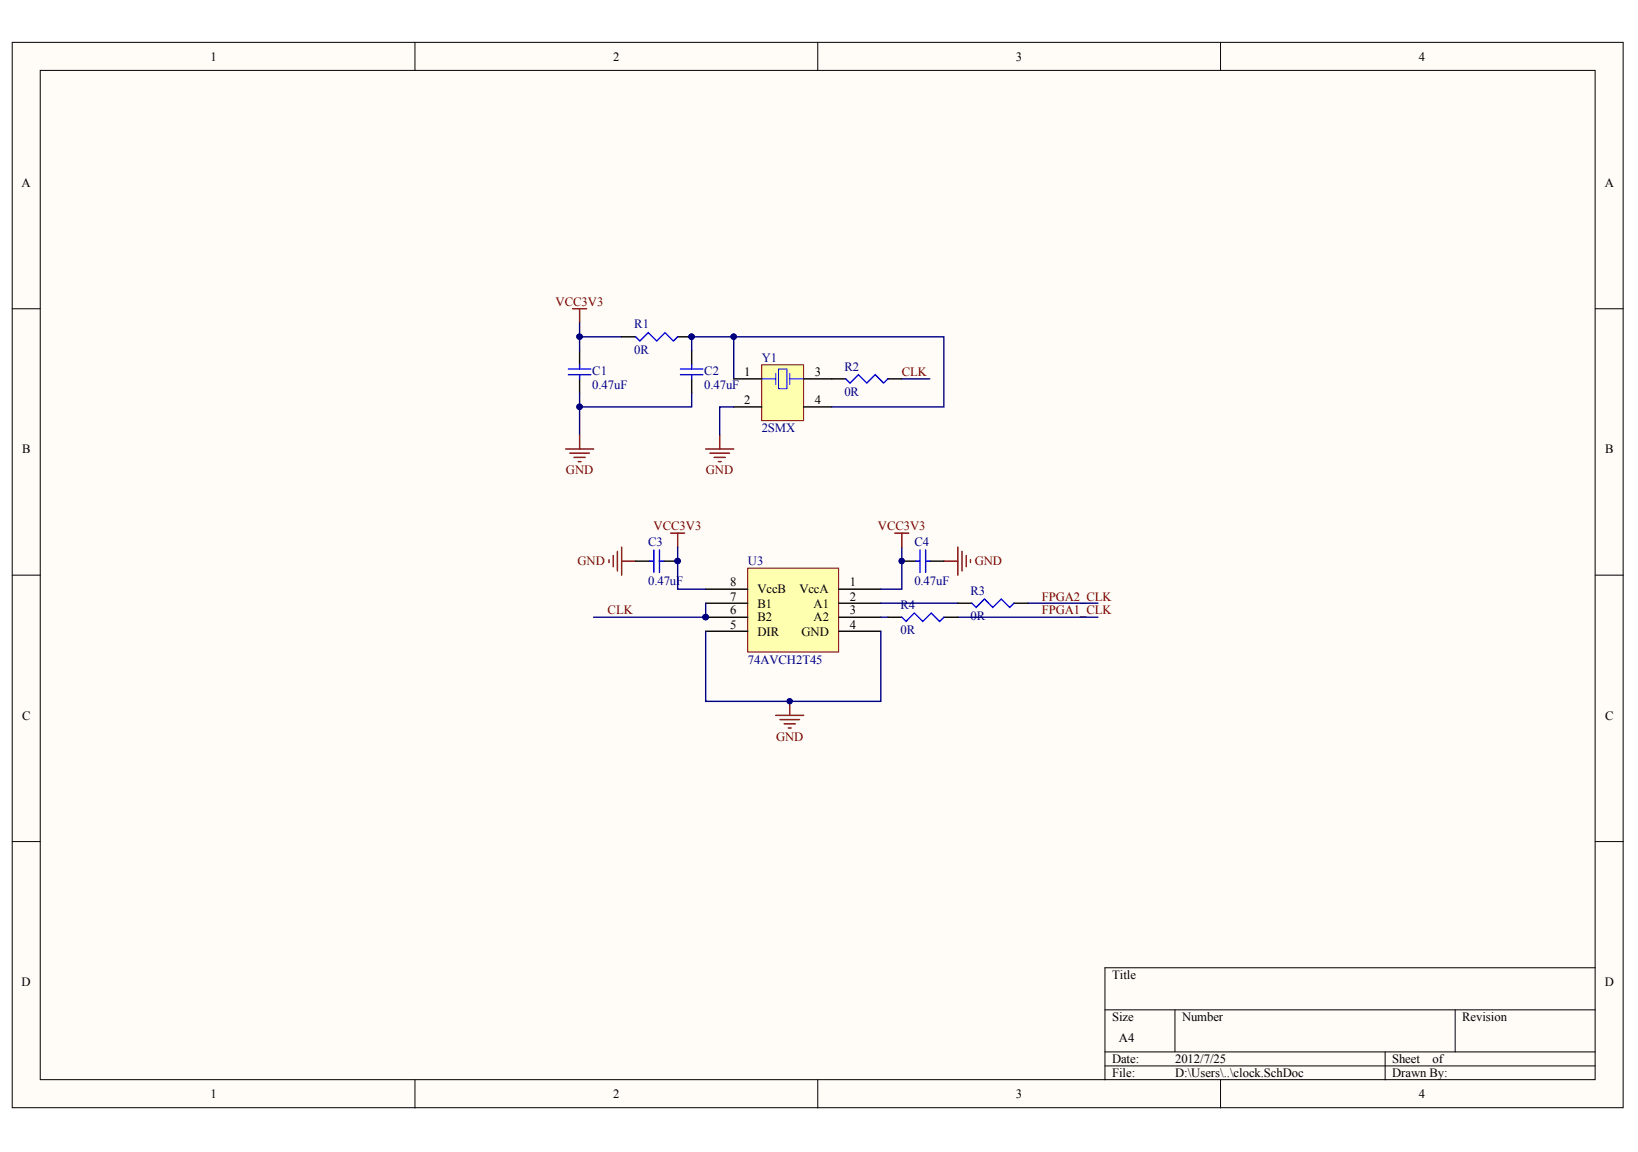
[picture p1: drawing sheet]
<svg xmlns="http://www.w3.org/2000/svg" width="289mm" height="203mm" viewBox="0 0 289 203" stroke-linecap="round" stroke-linejoin="round" font-family="sans-serif">
<defs><g id="words">
<g font-size="2.2">
<text x="37.1" y="10.7">1</text>
<text x="108.2" y="10.7">2</text>
<text x="179.2" y="10.7">3</text>
<text x="250.2" y="10.7">4</text>
<text x="3.8" y="33">A</text>
<text x="283" y="33">A</text>
<text x="131.3" y="71.3">2</text>
<text x="131.3" y="66.3">1</text>
<text x="143.7" y="66.3">3</text>
<text x="143.7" y="71.3">4</text>
<text x="3.9" y="80">B</text>
<text x="283.1" y="80">B</text>
<text x="128.8" y="105.9">7</text>
<text x="128.8" y="103.4">8</text>
<text x="133.6" y="107.2">B1</text>
<text x="133.6" y="104.7">VccB</text>
<text x="141" y="104.7">VccA</text>
<text x="143.5" y="107.2">A1</text>
<text x="149.9" y="103.4">1</text>
<text x="149.9" y="105.9">2</text>
<text x="128.8" y="110.9">5</text>
<text x="128.8" y="108.4">6</text>
<text x="133.6" y="112.1">DIR</text>
<text x="133.6" y="109.6">B2</text>
<text x="141.4" y="112.1">GND</text>
<text x="143.5" y="109.6">A2</text>
<text x="149.9" y="108.4">3</text>
<text x="149.9" y="110.9">4</text>
<text x="3.9" y="126.9">C</text>
<text x="283.1" y="126.9">C</text>
<text x="3.8" y="173.9">D</text>
<text x="196.2" y="172.7">Title</text>
<text x="283" y="173.9">D</text>
<text x="196.2" y="180.1">Size</text>
<text x="197.4" y="183.8">A4</text>
<text x="208.5" y="180.1">Number</text>
<text x="257.9" y="180.1">Revision</text>
<text x="196.2" y="187.5">Date:</text>
<text x="196.2" y="190">File:</text>
<text x="207.3" y="187.5">2012/7/25</text>
<text x="207.3" y="190">D:\Users\..\clock.SchDoc</text>
<text x="245.6" y="187.5">Sheet</text>
<text x="245.6" y="190">Drawn By:</text>
<text x="252.7" y="187.5">of</text>
<text x="37.1" y="193.7">1</text>
<text x="108.2" y="193.7">2</text>
<text x="179.2" y="193.7">3</text>
<text x="250.2" y="193.7">4</text>
</g>
<g font-size="2.2" fill="#800000">
<text x="98" y="54">VCC3V3</text>
<text x="159.1" y="66.3">CLK</text>
<text x="99.8" y="83.7">GND</text>
<text x="124.5" y="83.7">GND</text>
<text x="115.3" y="93.6">VCC3V3</text>
<text x="154.9" y="93.6">VCC3V3</text>
<text x="101.9" y="99.7">GND</text>
<text x="171.9" y="99.7">GND</text>
<text x="183.8" y="105.9">FPGA2_CLK</text>
<text x="107.2" y="108.4">CLK</text>
<text x="183.8" y="108.4">FPGA1_CLK</text>
<text x="136.9" y="130.7">GND</text>
</g>
<g font-size="2.2" fill="#000080">
<text x="111.9" y="57.9">R1</text>
<text x="111.9" y="62.4">0R</text>
<text x="134.4" y="63.9">Y1</text>
<text x="148.9" y="65.4">R2</text>
<text x="104.5" y="68.6">0.47uF</text>
<text x="104.5" y="66.1">C1</text>
<text x="124.2" y="68.6">0.47uF</text>
<text x="124.2" y="66.1">C2</text>
<text x="148.9" y="69.8">0R</text>
<text x="134.4" y="76.2">2SMX</text>
<text x="114.3" y="96.3">C3</text>
<text x="131.9" y="99.7">U3</text>
<text x="161.3" y="96.3">C4</text>
<text x="114.3" y="103.2">0.47uF</text>
<text x="158.8" y="107.4">R4</text>
<text x="161.3" y="103.2">0.47uF</text>
<text x="171.2" y="104.9">R3</text>
<text x="158.8" y="111.9">0R</text>
<text x="171.2" y="109.4">0R</text>
<text x="131.9" y="117.1">74AVCH2T45</text>
</g>
</g></defs>
<g fill="#fffcf8" stroke="#000" stroke-width=".18">
<path d="M2.2 7.5h284.1v187.9h-284.1z"/>
<path d="M7.1 12.4h274.3v178h-274.3z"/>
</g>
<g fill="none" stroke="#000" stroke-width=".18">
<path d="M73.2 7.5v4.9M144.2 7.5v4.9M215.3 7.5v4.9M2.2 54.5h4.9M281.4 54.5h4.9M2.2 101.5h4.9M281.4 101.5h4.9M2.2 148.4h4.9M281.4 148.4h4.9M194.9 178.1h86.5M207.3 178.1v7.4M256.7 178.1v7.4"/>
<path d="M281.4 170.7h-86.5v19.8M73.2 190.5v4.9M144.2 190.5v4.9M194.9 185.5h86.5M194.9 188h86.5M215.3 190.5v4.9M244.3 185.5v5"/>
</g>
<path d="M101 54.5h2.5M102.2 54.5v2.4M99.8 79.2h4.9M100.5 79.9h3.5M102.2 76.7v2.5M101.2 80.7h2M102 81.4h.5" fill="none" stroke="#800000" stroke-width=".25"/>
<path d="M102.2 56.9v2.5h7.4M102.2 59.4v2.5M102.2 69.3v2.5M122 69.3v2.5h-19.8v4.9M122 61.9v-2.5h7.4v7.4M159.1 66.8h4.9" fill="none" stroke="#000080" stroke-width=".25"/>
<g fill="#000080" stroke="#000080" stroke-width=".18">
<circle cx="102.2" cy="71.8" r=".48"/>
<circle cx="102.2" cy="59.4" r=".48"/>
<circle cx="122" cy="59.4" r=".47"/>
<circle cx="129.4" cy="59.4" r=".48"/>
</g>
<path d="M102.2 61.9v2.5M102.2 66.8v2.5M122 61.9v2.5M122 66.8v2.5" fill="none" stroke="#000" stroke-width=".25"/>
<path d="M100.3 65.1h3.9M100.3 66.1h3.9M102.2 64.4v.7M102.2 66.1v.7M120 65.1h4M120 66.1h4M122 64.4v.7M122 66.1v.7" fill="none" stroke="#00f" stroke-width=".25"/>
<path d="M134.4 64.4h7.3v9.8h-7.3z" fill="#ffffb0" stroke="#800000" stroke-width=".18"/>
<path d="M134.4 66.8h2.4M136.8 65.8v2M137.3 65.1h1.5v3.5h-1.5zM139.3 66.8h2.5M139.3 65.8v2" fill="none" stroke="#00f" stroke-width=".18"/>
<path d="M109.6 59.4h2.5M119.5 59.4h2.5M129.4 71.8h5M129.4 66.8h5M141.8 71.8h4.9M141.8 66.8h7.4M156.6 66.8h2.5" fill="none" stroke="#000" stroke-width=".25"/>
<path d="M112.1 59.4l.8 .8 1.4-1.5 1.5 1.5 1.5-1.5 1.5 1.5 .7-.8M149.2 66.8l.7 .8 1.5-1.5 1.5 1.5 1.5-1.5 1.5 1.5 .7-.8" fill="none" stroke="#00f" stroke-width=".25"/>
<path d="M124.5 79.2h4.9M125.2 79.9h3.5M126.9 76.7v2.5M126 80.7h1.9M126.7 81.4h.5" fill="none" stroke="#800000" stroke-width=".25"/>
<path d="M129.4 59.4h37.1v12.4h-19.8M129.4 71.8h-2.5v4.9" fill="none" stroke="#000080" stroke-width=".25"/>
<g fill="#000080" stroke="#000080" stroke-width=".18">
<circle cx="129.4" cy="59.4" r=".48"/>
<circle cx="122" cy="59.4" r=".47"/>
</g>
<path d="M131.9 100.2h16v14.8h-16z" fill="#ffffb0" stroke="#800000" stroke-width=".18"/>
<g fill="none" stroke="#000" stroke-width=".25">
<path d="M112.1 99h2.5M117.1 99h2.4M159.1 99h2.4M164 99h2.5M124.5 103.9h7.4M124.5 106.4h7.4M124.5 108.9h7.4M124.5 111.3h7.4M147.9 103.9h7.5M147.9 106.4h7.5M147.9 108.9h7.5M147.9 111.3h7.5"/>
<path d="M156.6 108.9h2.5M166.5 108.9h2.5M169 106.4h2.4M178.8 106.4h2.5"/>
</g>
<g fill="#000080" stroke="#000080" stroke-width=".18">
<circle cx="124.5" cy="108.8" r=".48"/>
<circle cx="139.3" cy="123.7" r=".48"/>
<circle cx="119.5" cy="99" r=".48"/>
<circle cx="159" cy="99" r=".47"/>
</g>
<g fill="none" stroke="#800000" stroke-width=".25">
<path d="M107.4 98.7v.5M108.2 98v2M108.9 97.2v3.5M109.6 96.5v5M109.6 99h2.5M118.3 94h2.5M119.5 94v2.5M157.8 94h2.5M159.1 94v2.5M166.5 99h2.5M169 96.5v5M169.7 97.2v3.5"/>
<path d="M170.4 98v2M171.2 98.7v.5M136.8 126.2h5M137.6 126.9h3.4M138.3 127.7h2M139.1 128.4h.4M139.3 123.7v2.5"/>
</g>
<path d="M114.6 99h.7M115.3 97v4M116.3 97v4M116.3 99h.8M161.5 99h.8M162.3 97v4M163.3 99h.7M163.3 97v4M159.1 108.9l.7 .7 1.5-1.5 1.5 1.5 1.5-1.5 1.4 1.5 .8-.7M171.4 106.4l.8 .7 1.4-1.4 1.5 1.4 1.5-1.4 1.5 1.4 .7-.7" fill="none" stroke="#00f" stroke-width=".25"/>
<path d="M119.5 96.5v7.4h5M159.1 96.5v7.4h-3.7M124.5 111.3v12.4h30.9v-12.4M124.5 106.4v2.5h-19.8M155.4 106.4h13.6M155.4 108.9h1.2M169 108.9h24.7M181.3 106.4h12.4" fill="none" stroke="#000080" stroke-width=".25"/>
<use href="#words"/>
</svg>
